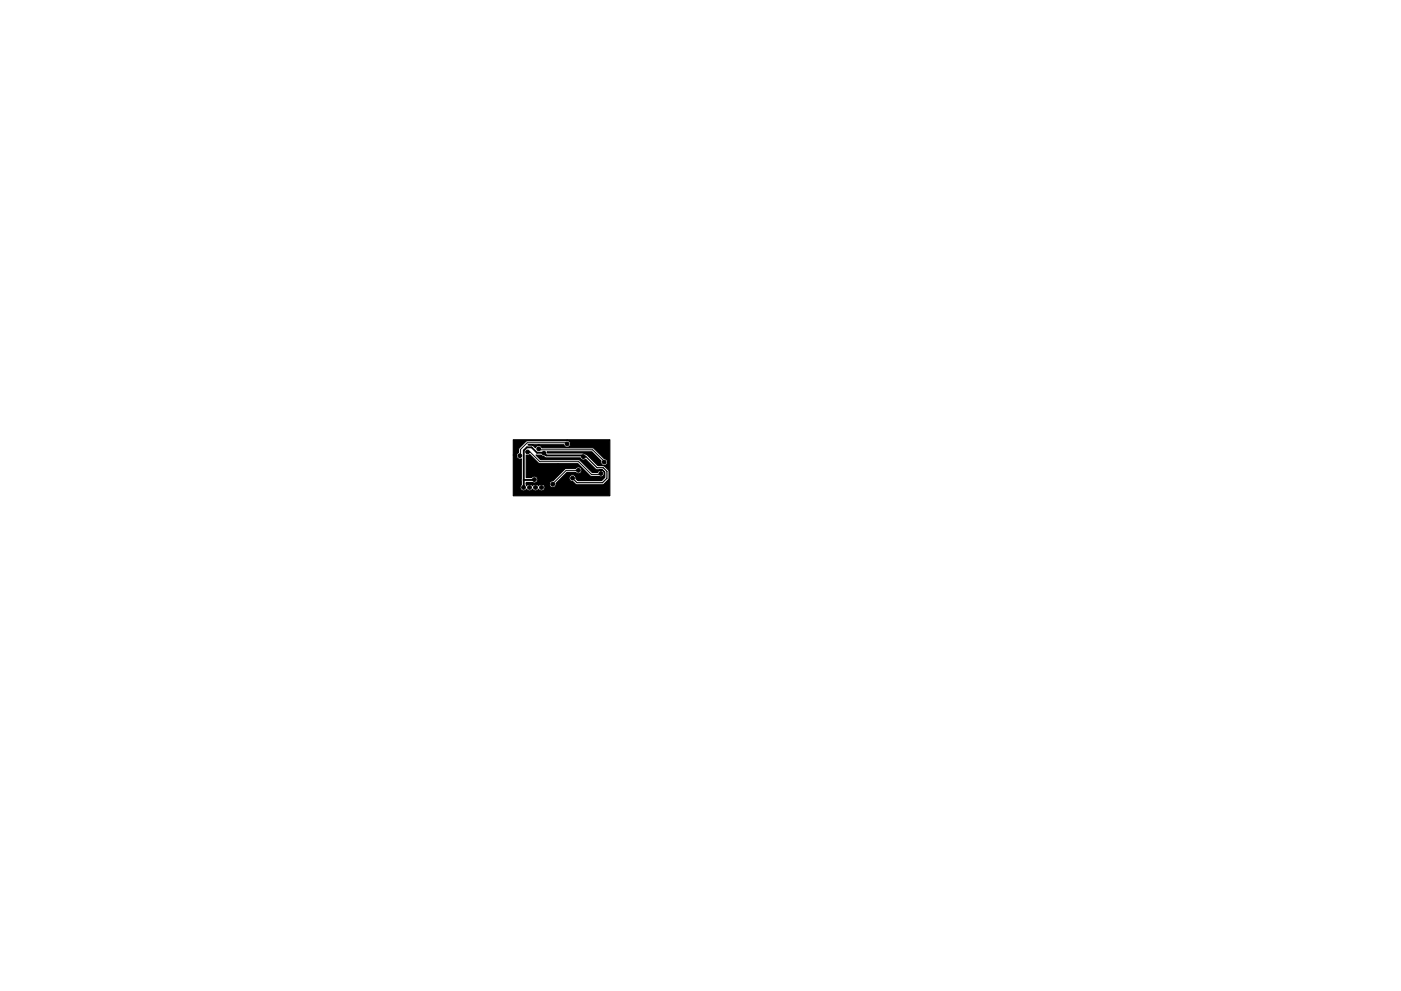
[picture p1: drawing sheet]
<svg xmlns="http://www.w3.org/2000/svg" width="297mm" height="210mm" viewBox="0 0 297 210" stroke-linecap="round" stroke-linejoin="round" font-family="sans-serif">
<g fill="#000" stroke="#000" stroke-width=".21">
<path d="M115.7 103h.8v.8h-.8z"/>
<circle cx="110.2" cy="96.7" r=".4"/>
<circle cx="111.9" cy="95.9" r=".4"/>
<circle cx="114.2" cy="95.2" r=".4"/>
<circle cx="115.3" cy="96.1" r=".4"/>
<circle cx="118.3" cy="98.8" r=".4"/>
<circle cx="120.2" cy="94.2" r=".4"/>
<circle cx="122.6" cy="99.8" r=".4"/>
<circle cx="123.7" cy="96.9" r=".4"/>
<circle cx="128.1" cy="98" r=".4"/>
<circle cx="128.2" cy="94" r=".35"/>
<circle cx="111" cy="103.4" r=".4"/>
<circle cx="112.3" cy="103.4" r=".4"/>
<circle cx="113.3" cy="100.5" r=".4"/>
<circle cx="113.3" cy="101.7" r=".4"/>
<circle cx="113.5" cy="103.4" r=".4"/>
<circle cx="114.8" cy="103.4" r=".4"/>
<circle cx="117.2" cy="102.7" r=".4"/>
<circle cx="121.4" cy="101.4" r=".4"/>
<circle cx="127.4" cy="100.4" r=".4"/>
<circle cx="128.2" cy="104.5" r=".35"/>
</g>
<path d="M111.9 95.9h.5l2 2.1h8.3l2.7 2.7h1.8l.2-.2M114.3 95.2l.2 .2h11.2l2.5 2.5M120.2 94.2l-.2-.3h-8.2l-1.4 1.4v1.3l-.2 .2M122.6 99.8h-2.6l-2.8 2.9M128.2 97.9l-.1 .1M113.6 100.6l.5-.1 2 2v1" fill="none" stroke="#000" stroke-width=".21"/>
<path d="M112.7 94.9l1.1 1.2M115.5 96.1h.1M123.4 96.6l.3 .3" fill="none" stroke="#000" stroke-width=".38"/>
<path d="M112.7 94.9h-1l-.7 .7v7.8M113.8 96.1h1.7M115.5 96.1v.2l.3 .3h7.6M111 103.4h.1M113.3 101.7l-.1 .1h-2.2" fill="none" stroke="#000" stroke-width=".4"/>
<path d="M123.7 96.9h.5l2.4 2.3h1.3l.8 .8v1.5l-1 .9h-5.4l-.9-.9M121.4 101.4v.1" fill="none" stroke="#000" stroke-width=".25"/>
<path d="M108.8 93.3h20.5v11.9h-20.5v-8.7h.7a.73 .73 0 0 0 .3 .8 .73 .73 0 0 0 .7 0v5.6a.73 .73 0 0 0 0 1.1 .73 .73 0 0 0 1.1-.2h.1a.73 .73 0 0 0 1.2 0 .73 .73 0 0 0 1.3 0 .73 .73 0 0 0 1.1 .2 .73 .73 0 0 0 0-1.1 .73 .73 0 0 0-1.1 .2v-.1a.73 .73 0 0 0-1.3 .1v-.1a.73 .73 0 0 0-1.3 .1v-.5h4.9a.74 .74 0 0 0 .7 .9 .74 .74 0 0 0 .7-.9l2.3-2.4h1.8a.74 .74 0 0 0 1.1 .1 .74 .74 0 0 0 0-1.1 .74 .74 0 0 0-1.1 .2h-2.1l-2.7 2.6a.71 .71 0 0 0-.7 .6h-4.9v-.2h1.3a.74 .74 0 0 0 1-.2 .74 .74 0 0 0-.2-1 .74 .74 0 0 0-1 .1h-1.1v-4.7h.4l.3-.2 1.8 1.9 .3 .1h8.1l2.7 2.7h1.8a.73 .73 0 0 0 1.1-.3 .73 .73 0 0 0-.4-1 .73 .73 0 0 0-1 .4h-1.1l-2.7-2.6-8.3-.1-1-1 1.1 .1 1.1 .6h7.2a.71 .71 0 0 0 1.2 .2l2.2 2.3h1.3l.5 .5v1.1l-.6 .7h-5.1l-.4-.4a.73 .73 0 0 0-.7-.9 .73 .73 0 0 0-.7 .7 .73 .73 0 0 0 .7 .8l.9 .7 5.6-.1 1.2-1.2v-1.8l-1-1h-1.3l-2.2-2.2-.8-.4-7.7-.1-.1-.2h9.5l1.9 1.9a.73 .73 0 0 0 .5 1 .73 .73 0 0 0 .9-.6 .73 .73 0 0 0-.7-.9l-2.1-2.2-.3-.1h-10.8a.72 .72 0 0 0-.7-.5 .72 .72 0 0 0-.7 .5l-.6-.6h-1h7.6a.74 .74 0 0 0 1 .5 .74 .74 0 0 0 .4-1 .74 .74 0 0 0-1-.4h-8.3l-1.5 1.5-.1 1-.5 .5h-.7z" fill="#000" stroke="#000" stroke-width=".25"/>
</svg>
